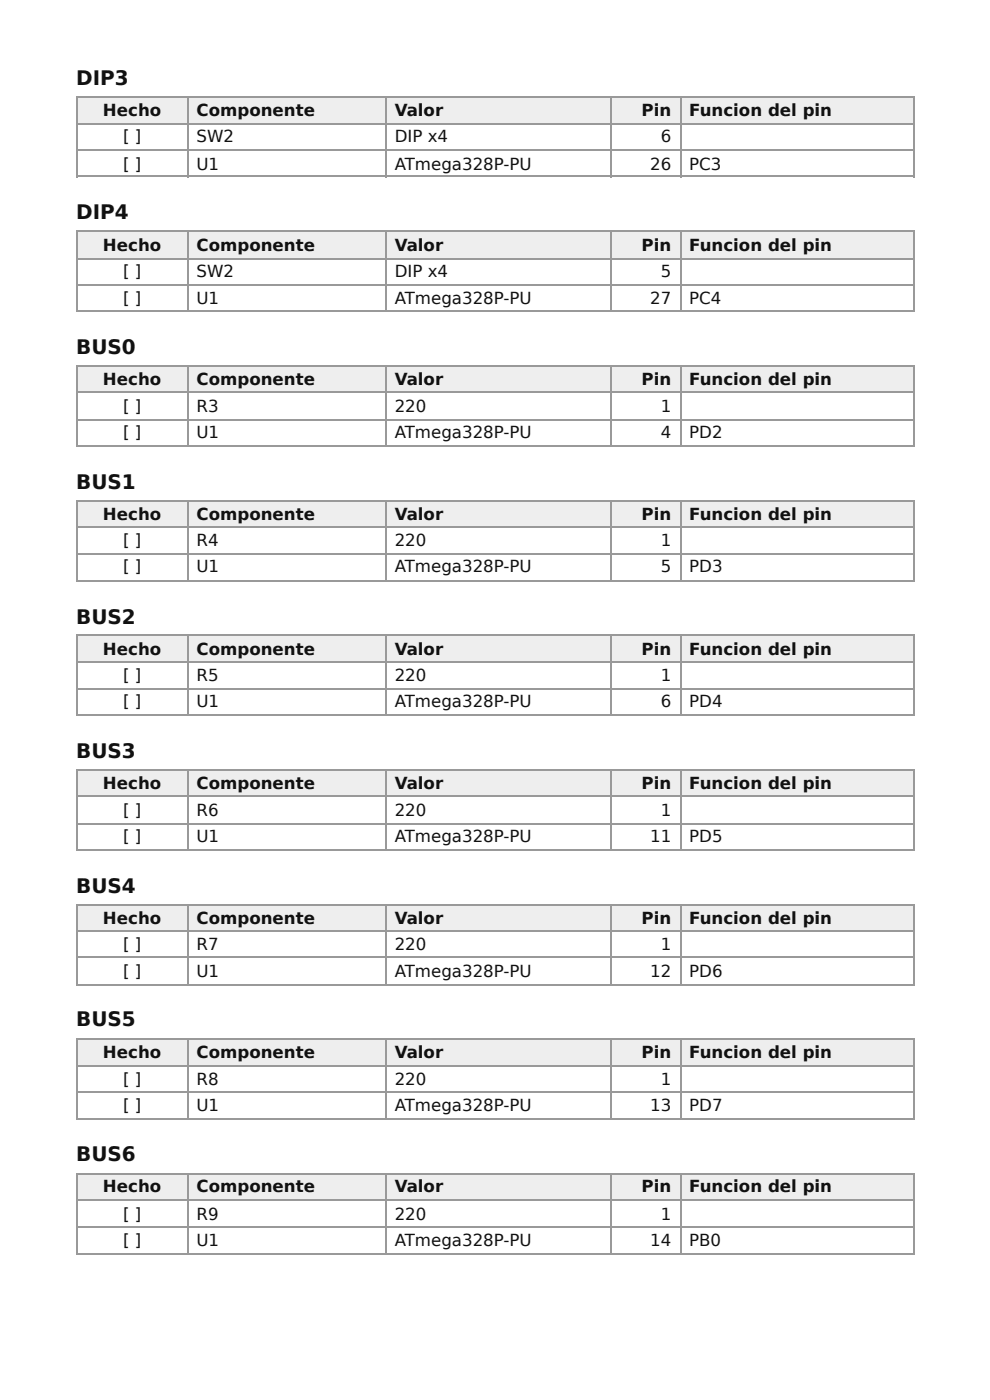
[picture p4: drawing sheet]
<svg xmlns="http://www.w3.org/2000/svg" width="210mm" height="297mm" viewBox="0 0 210 297" stroke-linecap="round" stroke-linejoin="round" font-family="sans-serif">
<defs><g id="words">
<g font-size="4.2" fill="#111">
<text x="16.1" y="18">DIP3</text>
<text x="16.1" y="46.6">DIP4</text>
<text x="16.1" y="75.1">BUS0</text>
<text x="16.1" y="103.7">BUS1</text>
<text x="16.1" y="132.3">BUS2</text>
<text x="16.1" y="160.9">BUS3</text>
<text x="16.1" y="189.4">BUS4</text>
<text x="16.1" y="217.8">BUS5</text>
<text x="16.1" y="246.3">BUS6</text>
</g>
<g font-size="3.5" fill="#111">
<text x="21.8" y="24.6">Hecho</text>
<text x="41.7" y="24.6">Componente</text>
<text x="83.7" y="24.6">Valor</text>
<text x="136" y="24.6">Pin</text>
<text x="146.1" y="24.6">Funcion del pin</text>
<text x="26.1" y="30.2">[ ]</text>
<text x="26.1" y="36">[ ]</text>
<text x="41.7" y="30.2">SW2</text>
<text x="41.7" y="36">U1</text>
<text x="83.7" y="30.2">DIP x4</text>
<text x="83.7" y="36">ATmega328P-PU</text>
<text x="137.8" y="36">26</text>
<text x="140.1" y="30.2">6</text>
<text x="146.1" y="36">PC3</text>
<text x="21.8" y="53.2">Hecho</text>
<text x="41.7" y="53.2">Componente</text>
<text x="83.7" y="53.2">Valor</text>
<text x="136" y="53.2">Pin</text>
<text x="146.1" y="53.2">Funcion del pin</text>
<text x="26.1" y="58.7">[ ]</text>
<text x="41.7" y="58.7">SW2</text>
<text x="83.7" y="58.7">DIP x4</text>
<text x="140.1" y="58.7">5</text>
<text x="26.1" y="64.6">[ ]</text>
<text x="41.7" y="64.6">U1</text>
<text x="83.7" y="64.6">ATmega328P-PU</text>
<text x="137.8" y="64.6">27</text>
<text x="146.1" y="64.6">PC4</text>
<text x="21.8" y="81.8">Hecho</text>
<text x="41.7" y="81.8">Componente</text>
<text x="83.7" y="81.8">Valor</text>
<text x="136" y="81.8">Pin</text>
<text x="146.1" y="81.8">Funcion del pin</text>
<text x="26.1" y="87.3">[ ]</text>
<text x="41.7" y="87.3">R3</text>
<text x="83.7" y="87.3">220</text>
<text x="140.1" y="87.3">1</text>
<text x="26.1" y="92.9">[ ]</text>
<text x="41.7" y="92.9">U1</text>
<text x="83.7" y="92.9">ATmega328P-PU</text>
<text x="140.1" y="92.9">4</text>
<text x="146.1" y="92.9">PD2</text>
<text x="21.8" y="110.3">Hecho</text>
<text x="41.7" y="110.3">Componente</text>
<text x="83.7" y="110.3">Valor</text>
<text x="136" y="110.3">Pin</text>
<text x="146.1" y="110.3">Funcion del pin</text>
<text x="26.1" y="115.9">[ ]</text>
<text x="41.7" y="115.9">R4</text>
<text x="83.7" y="115.9">220</text>
<text x="140.1" y="115.9">1</text>
<text x="26.1" y="121.4">[ ]</text>
<text x="41.7" y="121.4">U1</text>
<text x="83.7" y="121.4">ATmega328P-PU</text>
<text x="140.1" y="121.4">5</text>
<text x="146.1" y="121.4">PD3</text>
<text x="21.8" y="138.9">Hecho</text>
<text x="41.7" y="138.9">Componente</text>
<text x="83.7" y="138.9">Valor</text>
<text x="136" y="138.9">Pin</text>
<text x="146.1" y="138.9">Funcion del pin</text>
<text x="26.1" y="144.5">[ ]</text>
<text x="41.7" y="144.5">R5</text>
<text x="83.7" y="144.5">220</text>
<text x="140.1" y="144.5">1</text>
<text x="26.1" y="150">[ ]</text>
<text x="41.7" y="150">U1</text>
<text x="83.7" y="150">ATmega328P-PU</text>
<text x="140.1" y="150">6</text>
<text x="146.1" y="150">PD4</text>
<text x="21.8" y="167.5">Hecho</text>
<text x="41.7" y="167.5">Componente</text>
<text x="83.7" y="167.5">Valor</text>
<text x="136" y="167.5">Pin</text>
<text x="146.1" y="167.5">Funcion del pin</text>
<text x="26.1" y="173">[ ]</text>
<text x="41.7" y="173">R6</text>
<text x="83.7" y="173">220</text>
<text x="140.1" y="173">1</text>
<text x="26.1" y="178.6">[ ]</text>
<text x="41.7" y="178.6">U1</text>
<text x="83.7" y="178.6">ATmega328P-PU</text>
<text x="137.8" y="178.6">11</text>
<text x="146.1" y="178.6">PD5</text>
<text x="21.8" y="196.1">Hecho</text>
<text x="41.7" y="196.1">Componente</text>
<text x="83.7" y="196.1">Valor</text>
<text x="136" y="196.1">Pin</text>
<text x="146.1" y="196.1">Funcion del pin</text>
<text x="26.1" y="201.6">[ ]</text>
<text x="41.7" y="201.6">R7</text>
<text x="83.7" y="201.6">220</text>
<text x="140.1" y="201.6">1</text>
<text x="26.1" y="207.2">[ ]</text>
<text x="41.7" y="207.2">U1</text>
<text x="83.7" y="207.2">ATmega328P-PU</text>
<text x="137.8" y="207.2">12</text>
<text x="146.1" y="207.2">PD6</text>
<text x="21.8" y="224.4">Hecho</text>
<text x="41.7" y="224.4">Componente</text>
<text x="83.7" y="224.4">Valor</text>
<text x="136" y="224.4">Pin</text>
<text x="146.1" y="224.4">Funcion del pin</text>
<text x="26.1" y="230.2">[ ]</text>
<text x="41.7" y="230.2">R8</text>
<text x="83.7" y="230.2">220</text>
<text x="140.1" y="230.2">1</text>
<text x="26.1" y="235.7">[ ]</text>
<text x="41.7" y="235.7">U1</text>
<text x="83.7" y="235.7">ATmega328P-PU</text>
<text x="137.8" y="235.7">13</text>
<text x="146.1" y="235.7">PD7</text>
<text x="21.8" y="252.9">Hecho</text>
<text x="41.7" y="252.9">Componente</text>
<text x="83.7" y="252.9">Valor</text>
<text x="136" y="252.9">Pin</text>
<text x="146.1" y="252.9">Funcion del pin</text>
<text x="26.1" y="258.8">[ ]</text>
<text x="41.7" y="258.8">R9</text>
<text x="83.7" y="258.8">220</text>
<text x="140.1" y="258.8">1</text>
<text x="26.1" y="264.3">[ ]</text>
<text x="41.7" y="264.3">U1</text>
<text x="83.7" y="264.3">ATmega328P-PU</text>
<text x="137.8" y="264.3">14</text>
<text x="146.1" y="264.3">PB0</text>
</g>
</g></defs>
<g fill="#eee">
<path d="M16.4 20.6h23.3v5.6h-23.3z"/>
<path d="M39.7 20.6h42.1v5.6h-42.1z"/>
<path d="M81.8 20.6h47.8v5.6h-47.8z"/>
<path d="M129.6 20.6h14.6v5.6h-14.6z"/>
<path d="M144.2 20.6h49.7v5.6h-49.7z"/>
</g>
<path d="M16.1 20.5h177.8M16.1 26.3h177.8M16.1 31.9h177.8M16.1 37.4h177.8M16.3 20.4v17.2M39.8 20.4v17.2M81.9 20.4v17.2M129.5 20.4v17.2M144.3 20.4v17.2M193.8 20.4v17.2" fill="none" stroke="#999" stroke-width=".26"/>
<g fill="#eee">
<path d="M16.4 49.2h23.3v5.6h-23.3z"/>
<path d="M39.7 49.2h42.1v5.6h-42.1z"/>
<path d="M81.8 49.2h47.8v5.6h-47.8z"/>
<path d="M129.6 49.2h14.6v5.6h-14.6z"/>
<path d="M144.2 49.2h49.7v5.6h-49.7z"/>
</g>
<path d="M16.1 49.1h177.8M16.1 54.9h177.8M16.3 48.9v17.2M39.8 48.9v17.2M81.9 48.9v17.2M129.5 48.9v17.2M144.3 48.9v17.2M193.8 48.9v17.2M16.1 60.5h177.8M16.1 66h177.8" fill="none" stroke="#999" stroke-width=".26"/>
<g fill="#eee">
<path d="M16.4 77.8h23.3v5.5h-23.3z"/>
<path d="M39.7 77.8h42.1v5.5h-42.1z"/>
<path d="M81.8 77.8h47.8v5.5h-47.8z"/>
<path d="M129.6 77.8h14.6v5.5h-14.6z"/>
<path d="M144.2 77.8h49.7v5.5h-49.7z"/>
</g>
<path d="M16.1 77.7h177.8M16.3 77.5v17.2M39.8 77.5v17.2M81.9 77.5v17.2M129.5 77.5v17.2M144.3 77.5v17.2M193.8 77.5v17.2M16.1 83.2h177.8M16.1 89h177.8M16.1 94.6h177.8" fill="none" stroke="#999" stroke-width=".26"/>
<g fill="#eee">
<path d="M16.4 106.4h23.3v5.5h-23.3z"/>
<path d="M39.7 106.4h42.1v5.5h-42.1z"/>
<path d="M81.8 106.4h47.8v5.5h-47.8z"/>
<path d="M129.6 106.4h14.6v5.5h-14.6z"/>
<path d="M144.2 106.4h49.7v5.5h-49.7z"/>
</g>
<path d="M16.1 106.2h177.8M16.1 111.8h177.8M16.1 117.6h177.8M16.3 106.1v17.2M39.8 106.1v17.2M81.9 106.1v17.2M129.5 106.1v17.2M144.3 106.1v17.2M193.8 106.1v17.2M16.1 123.2h177.8" fill="none" stroke="#999" stroke-width=".26"/>
<g fill="#eee">
<path d="M16.4 134.9h23.3v5.6h-23.3z"/>
<path d="M39.7 134.9h42.1v5.6h-42.1z"/>
<path d="M81.8 134.9h47.8v5.6h-47.8z"/>
<path d="M129.6 134.9h14.6v5.6h-14.6z"/>
<path d="M144.2 134.9h49.7v5.6h-49.7z"/>
</g>
<path d="M16.1 134.8h177.8M16.3 134.7v17.2M39.8 134.7v17.2M81.9 134.7v17.2M129.5 134.7v17.2M144.3 134.7v17.2M193.8 134.7v17.2M16.1 140.4h177.8M16.1 146.2h177.8M16.1 151.7h177.8" fill="none" stroke="#999" stroke-width=".26"/>
<g fill="#eee">
<path d="M16.4 163.2h23.3v5.9h-23.3z"/>
<path d="M39.7 163.2h42.1v5.9h-42.1z"/>
<path d="M81.8 163.2h47.8v5.9h-47.8z"/>
<path d="M129.6 163.2h14.6v5.9h-14.6z"/>
<path d="M144.2 163.2h49.7v5.9h-49.7z"/>
</g>
<path d="M16.1 163.4h177.8M16.1 168.9h177.8M16.1 174.8h177.8M16.3 163.2v17.2M39.8 163.2v17.2M81.9 163.2v17.2M129.5 163.2v17.2M144.3 163.2v17.2M193.8 163.2v17.2M16.1 180.3h177.8" fill="none" stroke="#999" stroke-width=".26"/>
<g fill="#eee">
<path d="M16.4 191.8h23.3v5.8h-23.3z"/>
<path d="M39.7 191.8h42.1v5.8h-42.1z"/>
<path d="M81.8 191.8h47.8v5.8h-47.8z"/>
<path d="M129.6 191.8h14.6v5.8h-14.6z"/>
<path d="M144.2 191.8h49.7v5.8h-49.7z"/>
</g>
<path d="M16.1 192h177.8M16.1 197.5h177.8M16.3 191.8v17.2M39.8 191.8v17.2M81.9 191.8v17.2M129.5 191.8v17.2M144.3 191.8v17.2M193.8 191.8v17.2M16.1 203.1h177.8M16.1 208.9h177.8" fill="none" stroke="#999" stroke-width=".26"/>
<g fill="#eee">
<path d="M16.4 220.4h23.3v5.8h-23.3z"/>
<path d="M39.7 220.4h42.1v5.8h-42.1z"/>
<path d="M81.8 220.4h47.8v5.8h-47.8z"/>
<path d="M129.6 220.4h14.6v5.8h-14.6z"/>
<path d="M144.2 220.4h49.7v5.8h-49.7z"/>
</g>
<path d="M16.1 220.5h177.8M16.1 226.1h177.8M16.1 231.6h177.8M16.1 237.5h177.8M16.3 220.4v17.2M39.8 220.4v17.2M81.9 220.4v17.2M129.5 220.4v17.2M144.3 220.4v17.2M193.8 220.4v17.2" fill="none" stroke="#999" stroke-width=".26"/>
<g fill="#eee">
<path d="M16.4 249h23.3v5.8h-23.3z"/>
<path d="M39.7 249h42.1v5.8h-42.1z"/>
<path d="M81.8 249h47.8v5.8h-47.8z"/>
<path d="M129.6 249h14.6v5.8h-14.6z"/>
<path d="M144.2 249h49.7v5.8h-49.7z"/>
</g>
<path d="M16.1 249.1h177.8M16.1 254.7h177.8M16.3 249v17.2M39.8 249v17.2M81.9 249v17.2M129.5 249v17.2M144.3 249v17.2M193.8 249v17.2M16.1 260.2h177.8M16.1 266h177.8" fill="none" stroke="#999" stroke-width=".26"/>
<use href="#words"/>
</svg>
